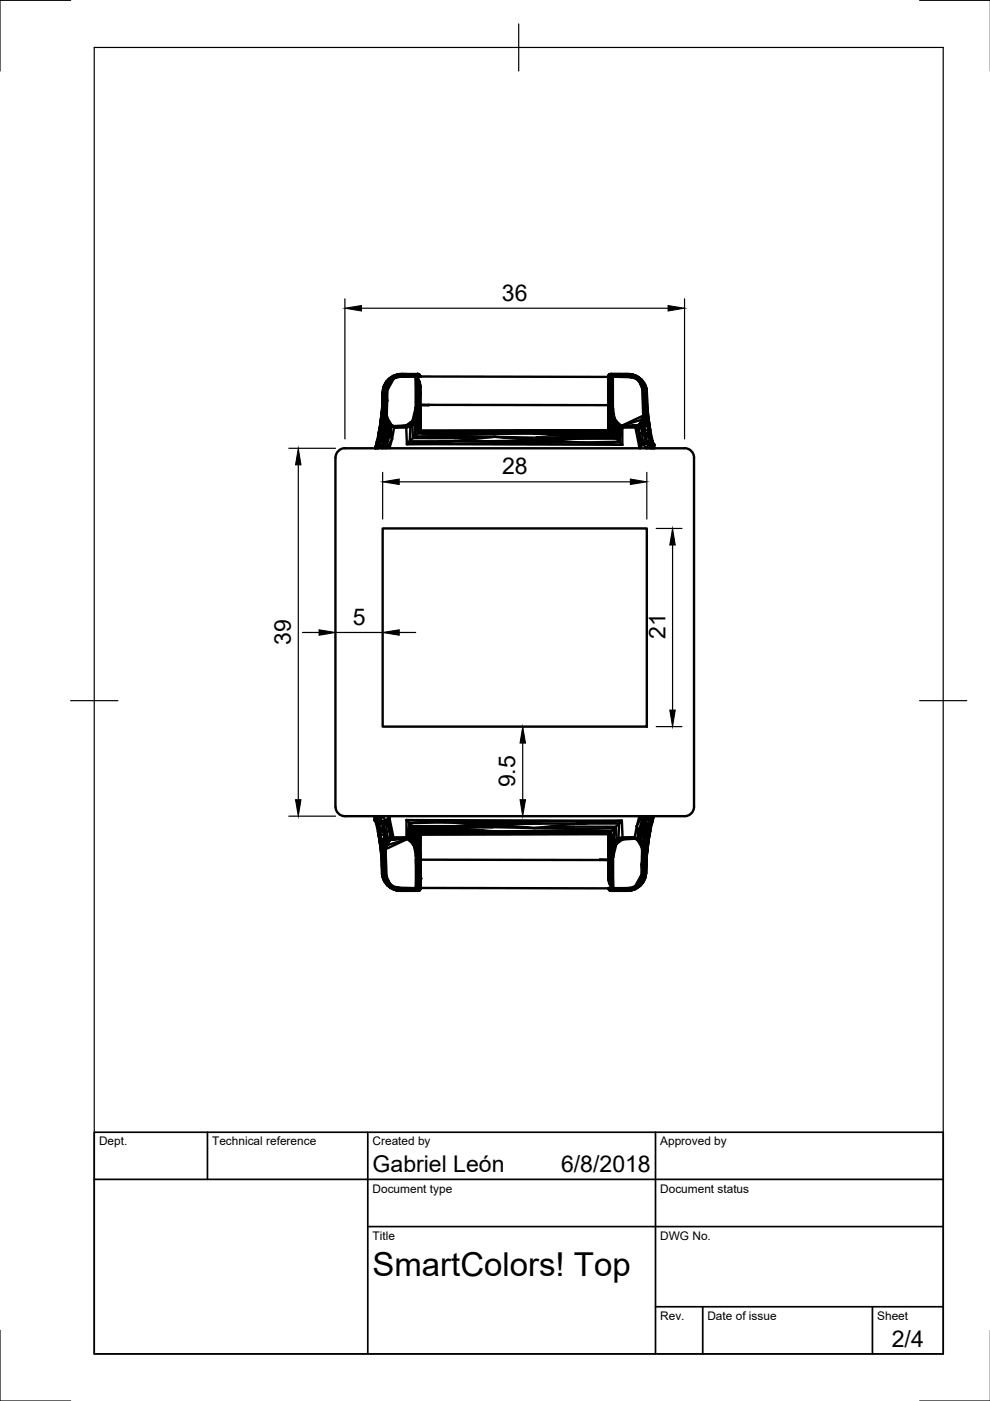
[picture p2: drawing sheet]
<svg xmlns="http://www.w3.org/2000/svg" width="210mm" height="297mm" viewBox="0 0 210 297" stroke-linecap="round" stroke-linejoin="round" font-family="sans-serif">
<defs><g id="words">
<text font-size="7" x="79" y="270.6">SmartColors! Top</text>
<g font-size="4.9">
<text x="106.4" y="63.8">36</text>
<text x="106.4" y="100.6">28</text>
<text x="61.7" y="136.8" transform="rotate(-90 61.7 136.8)">39</text>
<text x="74.8" y="132.6">5</text>
<text x="141.1" y="135.4" transform="rotate(-90 141.1 135.4)">21</text>
<text x="109.3" y="166.9" transform="rotate(-90 109.3 166.9)">9.5</text>
<text x="79" y="248.5">Gabriel León</text>
<text x="119" y="248.5">6/8/2018</text>
<text x="189.1" y="285.7">2/4</text>
</g>
<g font-size="2.5">
<text x="21" y="242.9">Dept.</text>
<text x="45" y="242.9">Technical reference</text>
<text x="79" y="242.9">Created by</text>
<text x="140" y="242.9">Approved by</text>
<text x="79" y="252.8">Document type</text>
<text x="140" y="252.8">Document status</text>
<text x="79" y="262.9">Title</text>
<text x="140" y="262.9">DWG No.</text>
<text x="140" y="279.9">Rev.</text>
<text x="150" y="279.9">Date of issue</text>
<text x="186" y="279.9">Sheet</text>
</g>
</g></defs>
<!-- layer: Visible -->
<g fill="#000">
<circle cx="89.1" cy="79.8" r=".25"/>
<circle cx="89.1" cy="81.9" r=".25"/>
<circle cx="128.9" cy="85.9" r=".25"/>
<circle cx="89.2" cy="186.3" r=".25"/>
<circle cx="129" cy="188.3" r=".25"/>
</g>
<g fill="none" stroke="#000" stroke-width=".51">
<path d="M83 79.9l.8-.3-.9 .5zM83 79.9l-.1 .1M83.4 79.7l-.2 .1M83.7 79.8l.1-.2h.2l-.3 .2h.3l-.5 .4 1.3-.3M83.7 79.8l-.8 .7 .6-.3-1.4 2.5M83.7 79.8l-.8 .3M84 79.6l.5-.2-.5 .4zM84.2 79.4l-.8 .3M84.2 79.4l-.4 .2 .7-.2M84.2 79.4l.5-.1zM84.4 79.8h-.4l.8 .1M84.5 79.4l-.1 .4 .4 .1"/>
<path d="M84.7 79.4l.4-.1zM84.7 79.3h-.1M84.7 79.5l.1-.1v.2zM84.8 79.6l3.4 .1-3.4 .2zM84.8 79.4h-.3l.2 .1 .1 .4-.3-.5M85.1 79.3l3.3 .1-3.3-.1M85.1 79.3l-.6 .1M85.1 79.3h3.5M85.1 79.3h.1M88.1 79.9l.6 3.1-.3 3.3zM88.1 79.9h-3.3M88.1 79.9v6.5"/>
<path d="M88.2 79.9l.4 .3 .1 2.8M88.2 79.9h.9M88.3 79.5l.3 .2zM88.4 79.4h-3.6M88.4 79.4l.5 .1M88.4 79.4h.2zM88.4 79.4l-.2 .3-3.4-.3M88.5 79.5l.3 .1-.2 .1M88.5 79.3h.2zM88.6 79.7h-.4l-.1 .2M88.6 79.7v.2M88.7 79.3h-.2l.3 .1"/>
<path d="M88.8 79.4l.1 .1zM88.8 79.4l.2 .1M88.8 79.4h.1M88.9 79.4h.1M88.9 79.5l.1 .3-.2-.2v.3M88.9 79.5l.1 .1v-.1M89 79.6l.1 .2zM89 79.9h.1M89 79.6h.1M89 79.6l.1 .1M89.1 79.7v.1M89.1 79.7h.1"/>
<path d="M89.1 79.9h39.8M89.1 79.9h.1M128.9 79.9l.1 2.1M128.9 79.9v2M129 79.7h.1M129.1 79.6l-.2 .3zM129.1 79.6l-.1 .1M129.1 79.6l-.2 .3M129.1 79.5h.1M129.2 79.4l-.1 .2 .1-.2M129.2 79.4l.4-.1zM129.2 79.4h.1"/>
<path d="M129.2 79.4l-.2 .3M129.2 79.4l-.1 .1M129.2 79.7h.3l-.2 6.5zM129.3 79.4l-.2 .4 .1-.4M129.3 79.4l.2 .2-.3 .1zM129.5 79.6v.1l.1 .1-.3 6.4 .5-6.4M129.5 79.6l.3-.1-.2 .3zM129.6 79.3l-.4 .1M129.6 79.3h3.6h-1.8M129.6 79.3h1.8zM129.6 79.3h-.2M129.6 79.8l.2-.1v.1z"/>
<path d="M129.8 79.5v.1l3.4-.2 .3 .2M129.8 79.8l-.1 3.2h.1l.1-3.1-.5 6.6M129.8 79.8l.1 .1M129.8 79.6l.1 .1zM129.9 79.7l3.3-.3-.9 .3h-2.4v.2M129.9 79.7l-.1 .1M129.9 79.9v6.1l-.1-3-.4 3.5M131.4 79.3l1.8 .1-3.4 .1M131.4 79.3l-1.6 .2-.2-.2M133.2 79.3h.4zM133.5 79.6l.7-.1 .3 .3M133.5 79.6l-1.2 .1 1.5 .3-3.9-.1"/>
<path d="M133.5 79.6l1 .2-.7 .2zM133.6 79.3l.4 .1M133.6 79.3h.1M133.8 79.5h.4zM134 79.4h-.8l.6 .1-.3 .1M134 79.4l.7 .2zM134.2 79.5l.5 .1zM134.5 79.8l.3 .2h-1l1 .3v-.3M134.5 79.6l.4 .1-.1 .3zM134.5 79.6v.2M134.7 79.6l1 .6zM134.9 79.7l.2 .2-.3 .1"/>
<path d="M135.1 80h-.3l.6 .1-.3-.2 .3 .2M135.1 79.9l.3 .2M71.1 97v74a2 2 0 0 0 2 2h72a2 2 0 0 0 2.1-2v-74M71.1 97a2 2 0 0 1 2-2h72a1.97 1.97 0 0 1 2.1 2M79.6 95l.1-.3-.1 .3M79.7 95v-.3v.3M79.7 94.7l.5-.8-.3 1.1M80 93.4l-.4 1.6 .2-.8-.1 .5M80 95l.2-1.1v1.1M80.3 91.9l-.5 2.3 .4-1.3-.5 1.8M80.3 94.9v.1M80.6 91.3l-.4 1.6 .1-1z"/>
<path d="M80.6 90.2l.3 .8-.3 .3zM80.7 89.7l-.5 2.6M80.7 89.6l-.4 2.3 .3-1.7M80.7 89.6l-.1 .6M80.9 91l-.7 2.9 .8-1.7M80.9 91l-.7 1.9M80.9 87.7l-.2 1.9M81 86.4l-.3 3.2zM81 92.2l.2 2.1-.9 .6zM81 89.7v2.5l-.1-1.2M81 87.6l-.4 2.6M81 89.7l-.1 1.3"/>
<path d="M81 87.6l.2 .5M81.1 84.9h.1l-.2 1.5zM81.1 95l.4-.4v.4M81.2 94.3l.5-3.1-.2 3.4M81.2 83.1l-.1 1.8zM81.2 86.3l-.2 1.3M81.2 86.3l-.2 1.3 .3-.2v-.4M81.2 83.1l-.2 3.4 .1-1.6M81.2 94.3l-.3 .7M81.2 88.1l.2 .7-.4 .9zM81.2 88.1l-.6 2.1M81.2 82.4v.7"/>
<path d="M81.2 82.4v.1M81.3 82.9l-.1 2zM81.3 82.9l-.1-.4v.6M81.3 82.9l.1 1.2M81.3 86.2l-.1-1.3v1.4M81.3 86.2l.3-1.1-.3 1.5M81.3 86.6l-.3 1 .3-.6M81.3 86.2v.4l-.1-.3M81.3 87h.3l-.2 .9 .5-.3-.2 .3v1h-.1v.2l-.6 .6 .6-.4M81.4 87.9h.3l-.1 1-.2-1-.2 .2M81.4 87.9l.2 1-.6 .8M81.4 87.9l-.1-.5-.1 .7"/>
<path d="M81.4 82l-.2 .4M81.4 84.1l-.8 6.1M81.4 84.1l.2 1v1.4M81.5 82.2l-.3 .3M81.5 81.8l-.3 .6M81.5 81.8l-.3 .7M81.5 81.8l-.1 .2M81.6 86.5v.5l.3-.7 .1 1.7M81.6 86.5l-.3 .5v-.4M81.6 89.1l.5 .9-.6 4.6M81.6 87l.4 1zM81.6 87l-.3 .4"/>
<path d="M81.6 89.3l.1 1.9-.7 1zM81.6 89.3l.1-.4 .4 .5M81.7 87.9l.3 .1M81.7 81.6l-.3 .4 .1 .2M81.7 81.6l.2-.5-.5 .9M81.7 81.6l-.1-.1-.1 .3M81.7 81.6l.2 .7-.3 .2zM81.7 81.6l-.2 .6M81.7 81.6l.2 .3v.4M81.7 81.2l-.3 .8zM81.8 84.1l.3 .9-.5 .1 .3 1.2 .2-1.3-.1 3M81.8 84.1l-.2 1-.4-.2"/>
<path d="M81.9 82.3l-.5 1.8 .2-1.6-.1-.3-.2 .7M81.9 82.3l.2 2.7v-2.3M81.9 82.3l-.1 1.8M82 88l-.3 .9 .5-.1 .8 1.3-.9-.7 .3 .8 .4 .2M82 88l.2 .8-.1 .6M82 80.8l-.3 .4 .2-.1M82.1 81.2l.2-.1 .2 .3-.4 1.3-.2-.4M82.1 81.2l.4 .2-.6 .5zM82.1 81.2l-.4 .4M82.1 89.4v.6l.3 .2-.9 4.4 1.3-2.8-1 3.2M82.3 80.5l-.3 .3M82.3 80.6v-.1l-.3 .3"/>
<path d="M82.3 80.5l.3-.3zM82.3 80.6l-.2 .6 .3-.4-.1 .3M82.3 80.6l-.4 .5 .1-.3M82.3 80.6l.3-.1-.2 .3zM82.3 80.6l-.6 1M82.6 80.5l.2-.2 .1 .2zM82.8 80.1l-.2 .1M82.8 80.3l.1-.2v.4l-.5 .3 .1 .6 .4-.9-.8 2.2M82.8 80.3l-.5 .3M82.8 90.4l.2-.3 .6 .2-.8 .1 .8 .2M82.8 90.4l.3 2.7-.3-1.3zM82.8 90.4l-1.3 4.2"/>
<path d="M82.9 80.1v-.1l-.3 .2M82.9 80.1l-.3 .1 .2 .1M83.1 93.1l-1.1 1.9M83.1 93.1l-.5 1.9M83.6 90.6h2.5l.2 3.6M83.6 90.6l-.5 2.5M86.1 90.2l1.4-1-.5 1.3M86.1 90.2l-2.5 .1v.3M86.1 90.2l-2.5 .4 2.5-.1M86.1 90.2l.2 .1-.2 .3 .4-.4zM86.3 94.2l45.7 .1M86.5 90.2l.1 .2-.5 .2z"/>
<path d="M86.8 90.2l.1-.3 .1 .6M86.8 90.2v.1l-.2 .1zM86.8 90.3l-.7 .3 .9-.1M86.8 90.3l.2 .2M86.8 90.2h-.3M86.9 93.6h8.9l-9.5 .6M86.9 93.6l-.6 .6M87 90.5l-.1 3.1M87.5 89.2l-.1 1-.4 .3M87.5 89.2l-.6 .7-.8 .3h.7M87.5 89.2l.3 .1M87.5 89.7v-.5v.7"/>
<path d="M87.5 89.7l-.1 .5zM87.8 89.3l-.3 .4h.5l-.1 2.8 .7-.7-.6-2.1-.6 .5 .1 2.7h9l8.4-.3M88.1 89.2l.2 .2-.3 .3zM88.1 88.7v.5l-.3 .1M88.1 88.7l.5 .1M88.1 86.4l.3-.1 .2 1.1-.2-.1M88.1 86.4l.3 .4v.5M88.1 86.4l-.3 2.9 .3-.6M88.1 86.4l.3 .9-.3 1.4zM88.1 86.4l-.6 2.8M88.3 89.4l-.2-.7 .3 .4 .2-.3v3M88.3 88.4l.2-.2 .1 .6z"/>
<path d="M88.4 87.3l-.3 1.4M88.4 89.1l.2 2.7-.3-2.4zM88.4 87.3l.3 .5M88.4 87.3l.1 .9M88.5 88.2l.3 .2-.2 .4M88.6 80.2l.2 .5M88.6 91.8l24.6 .1-16.3 .2-.8 .3M88.6 87.4l.1 .4M88.7 83l.2 3.2-.2 .4zM88.7 87.8l.3 .1-.2 .2zM88.7 87.8l-.2 .4M88.8 88.4l-.2 3.4"/>
<path d="M88.8 88.1l-.3 .1M88.9 86.2l.2-3v3.3M88.9 87.3l.2-.4-.1 1M88.9 86.2l.1 .1-.6 .5M88.9 87.3l.1 .6-.2-.3-.1 .2M88.9 87.3l-.2-.7-.1 .8M88.9 87.3l-.1 .3-.2-.2M89 87.9v3.5l-.4 .4M89 87.9l-.2 .5v-.3M89 82.7l-.1 3.5M89 87l-.1 .3M89 81.1l-.2-.4 .2 2"/>
<path d="M89 91.4l23.5 .1-16-.1M89 91.4l40-.1 .1 .2zM89 91.4h7.5l-7.9 .4M89.1 81.5l-.1-.4v1.6M89.1 83.2v-1.4v4.7M89.1 81.8v-.3v1.7M89.1 83.2l-.1 3.8M89.1 86.5l-.1-.2 .1 .6M89.1 91.3h39.8l-39.9 .1zM89.1 86.5v4.8zM89.1 85.8h1.8M89.1 86.9l-.1 4.5"/>
<path d="M89.1 86.9l-.1 .1M89.1 85.9h1.8M89.2 85.8l1.7 .1M90.9 85.8l38 .1M90.9 85.8v.1M96.1 92.4l-8.2 .1-1 1.1M96.1 92.4l8.8 .2M96.9 92.1l-8.3-.3 7.5 .6M104.9 92.6l-9.1 1 7.6-.1 2.6 .4M106 93.9l17.8-.1 8.2 .5M106 93.9l-19.7 .3M113.6 92.8l-8.7-.2 9 .8"/>
<path d="M113.9 93.4l-10.5 .1M113.9 93.4l-7.9 .5M122 93l-8.1 .4 9.9 .4 7.5-.2 .7 .7M122 93h8.7M122.3 92.7l-8.7 .1 8.4 .2M122.3 92.7l7.9-.2-8.2 .5M128.9 81.9h.1M128.9 86.5v4.8M129 82l-.1 4.5M129 82v4.4M129 86.4v.9zM129.1 91.5l-15.9 .4 16.2-.2"/>
<path d="M129.1 87.8v3.7l.2-3.2M129.1 87.8l-.1-.5-.1 4M129.1 91.5h-16.6l-23.9 .3M129.1 87.8l-.1 3.5M129.1 91.5l.3 .2M129.2 87l-.1 .8M129.2 87l.1 .5M129.2 82.7v-3h-.2v6.7M129.2 82.7l-.1-2.9-.1 6.6M129.2 82.7l.1 3.5M129.3 88.3l.1 3.4 .3 .4M129.3 87.5v.8l-.2-.5"/>
<path d="M129.3 86.2l-.3 .4 .2 .4M129.3 86.2l-.1 .8 .1-.4M129.3 86.2l.1 .3-.1 .1zM129.3 88.3l.5 .4zM129.3 86.2l-.3 .2M129.3 88.3l.4 3.8M129.3 88.3l.6 1.2M129.4 91.7l-8.1 .5-8.1-.3 9.1 .8M129.4 87h-.2M129.4 87l-.1 .5M129.4 87l.1 .3M129.4 86.5v.5l.6-.3"/>
<path d="M129.4 86.5l-.2 .5M129.5 87.3l-.2 .2h.5M129.5 87.3l.3 .2M129.7 92.1l-8.4 .1 8.9 .3M129.8 87.5l-.2 .9-.3-.9M129.8 87.5l.7 2.1-.7-.9zM129.8 88.7l.1 .8M129.9 89.5l-.2 2.6 .5 .4M129.9 89.5l.3 3 .3-2.4M129.9 86l.1 .7-.6-.2M130 86.7l.3 1.9-.5-1.1zM130.5 90.1l.2 2.9 .2-2.6"/>
<path d="M130.5 89.6l-.2-1 .4 .7 1 1M130.5 89.6l-.6-.1 .6 .6M130.5 89.6v.5M130.7 89.3l.2 .4-.4-.1zM130.7 90l-.2 .1 .4 .3M130.9 89.7v.7l-.2-.4zM130.9 89.7l.8 .6M130.9 89.7l-.4 .4M130.9 90.4l.4 3.2-1.1-1.1M131.5 90.6h.5l-.7 3zM131.7 90.3l3.6-.2-3.3 .5zM131.7 90.3l-.2 .3-.6-.2"/>
<path d="M132 90.6v3.7M132 90.6h2.7M134.7 90.6l.8 4.1M134.8 80.3l.5-.1 .2 .6zM134.8 80l.5 .2 .1-.1M135.3 90.1l-.6 .5 .7-.1 .1 1.5-.8-1.4M135.3 90.1l.2-.1-.1 .5zM135.3 80.2l.4 .3M135.4 80.1l.5 .4h-.2zM135.5 80.8l.7 .5-.5 .1zM135.5 92l.2 1.5-.2 1.2zM135.5 90l.3 .3-.4 .2"/>
<path d="M135.5 90l.1-.2 .2 .5M135.6 80.2l.4 .3zM135.7 95l-.2-.3 .8-.6-.6 .9M135.7 80.5l.5 .5-.7-.2zM135.7 80.5l.4 .3M135.7 93.5l.6 .6-.8-2.1 .6-.3 .2 2.4M135.7 81.4l.5 1M135.8 90.3l.3-.3v1.7M135.8 90.3l.3 1.4M136 80.5l.3 .3-.3-.3 .1 .3M136 80.5l.1 .3M136 89l.4 .5-.1-.3-.3-.2-4.3 1.3"/>
<path d="M136 89l-.4 .8 .8-.3 .3 1.8M136.1 80.8h.2l.2 .4M136.1 80.8l.4 .4M136.1 80.8l.4 .4zM136.1 91.7l.8 1.1-.6 1.3M136.2 82.4l.2 5.7M136.2 82.4l.4 .1M136.2 81.3l.2 .2-.2 .9zM136.2 81v.3l.3-.1M136.4 88.1l.2 .5-.3 .6 .1-1.1-.4 .9M136.4 89.5l-.3 .5 .6 1.3M136.4 89.5l.4-.6-.1 2.4"/>
<path d="M136.4 88.1l-4.7 2.2M136.4 81.5l.4 .3v-.2M136.4 81.5l.4 .6M136.4 81.5l.1 .5-.3 .4M136.5 81.2l.1 .2M136.5 81.2l.1 .2-.2 .1zM136.5 81.2l.4 1M136.5 81.2l.3 .4M136.6 82.5v.2l.3-.1M136.6 88.6l.9 2.5-.8 .2M136.6 85.6v-2.9l-.2 5.4M136.6 81.4l.2 .4"/>
<path d="M136.6 85.6l-.2 2.5M136.6 88.6l-.2 .9M136.7 91.3l.2 1.5M136.7 91.3l-.6 .4M136.8 81.6l.2 .6-.2-.4M136.8 81.8l.1 .4M136.8 81.8v.3M136.8 82.1l.3 1-.2-.5M136.8 82.1l.1 .5-.3-.1M136.8 82.1l-.3-.1 .1 .5M136.8 82.1l.1 .1M136.9 82.6l.1 2.2-.4-2.1v2.9"/>
<path d="M136.9 87.7v.9l-.1 .3zM136.9 87.7l.2 .4v.3zM136.9 92.8l.3 .7-.9 .6M136.9 86.4l-.3-.8 .3 1.5v.6l.2-.5M136.9 86.4v.7l.2 .1M136.9 86.4l.2 .8M136.9 82.2l.2 .7M136.9 95l-.6-.9 1.2 .1-.4 .8M136.9 88.6l.6 2.5M136.9 88.6l.2-.2 .4 2.7M137.1 83.1l-.1 1.7zM137.1 87.2l.1 .1v.3z"/>
<path d="M137.1 83.1l.1 1.8M137.1 82.6v.5zM137.1 84.7l.2 2.3-.4-.6M137.1 84.7l-.2 1.7 .1-1.6-.3-.3 .2 1.9M137.1 82.9l.1 2-.1-.2M137.1 82.9l.1 1.8M137.1 88.1l.4 3M137.2 84.9l.1 2M137.2 84.9l.1 1.5M137.2 87.6l.2 1.7-.3-1.2zM137.2 87.6l-.3 .1-.3 .9M137.3 87l.4 3.2-.3-.9 .4 1.8-.2-.2"/>
<path d="M137.3 87v-.6l.3 3.2M137.3 87l.4 3.2M137.3 92.6l.4-.2 .1 .6zM137.3 92.6l.6 .9M137.3 92.6l-.4 .2M137.5 91.1l-.2 1.5-.6-1.3M137.5 91.1l.2 1.3 .2-.2 .4 1.4M137.5 94.2l.5 .6-.2 .2M137.6 89.4v.2M137.6 89.6l.2 1.5-.1-.9M137.6 90.9l.3 1.3-.4-1.1M137.6 90.9l-.2-1.6 .1 1.8"/>
<path d="M137.6 89.6l.4 2.3M137.8 91.1l.6 2.6v-.2M137.8 93l.1 .5M137.9 93.5h-.7l.3 .7M137.9 93.5l.2 .8-.6-.1zM138 93.6l-.1-1.4 .3 1.2-.2 .4M138 93.9l.8 .4-.1 .7M138 94.1l.4 .9M138 94.8l-.7 .2M138 94.1l.3 .9-.3-.9M138.1 94.3l-.1 .7zM138.2 93.4l.6 .9-.3 .7"/>
<path d="M138.7 94.9v.1M81.1 112h56v42.1h-56zM79.4 173.2v-.2v.3M79.5 173l-.1 .9 .7 .4M79.8 173l.3 1.1M79.8 174.7l-.1-.2 .6 2.5M79.8 174.6l.5 1.4 .2-.2 .2 1.3M80.1 173.9l.5 .1-.4 .7zM80.1 174.1l-.4-1.1-.3 .9 .5 .9M80.1 176.3l.4 2.2M80.1 174.4l-.2 .4 .4 1.2-.1-1.4M80.2 174.7l.6 .9"/>
<path d="M80.2 174.7l.1 .5M80.3 175.2l.5 .4-.3 .2zM80.4 173l-.3 .4v.5v-.9v.4l.5 .6M80.5 178l-.2-1 .6 4.8v-.6M80.5 178l.4 3.2M80.5 177.3l-.2-.3 .4 1.9-.2-.9 .4 3.2M80.5 178.6l.1 .2M80.6 174l.3 .7h-.7M80.7 177.1l-.4-1.1 .2 1.3M80.7 177.1v1.8l-.2-1.6M80.7 177.1l.5 2.5M80.7 177.1l.4 2.7 .1-.2"/>
<path d="M80.7 177.1l.3 3M80.7 178.9l.3 1.2-.1 .5zM81.1 179.8l.2 .6-.3-.3zM81.1 173l-1 .4M81.2 173l.6 1.1-1.2-.1zM81.3 175.3l-.5 .3M81.3 175.3l.2 1.6M81.3 179.3v1.1l-.1-.8zM81.5 176.9l-.7-1.3-.1 1.5M81.5 176.9l-.8 .2 .8 2.5M81.5 176.9l.5 1.3-.2 .4M81.5 176.9l.3 1.7 .7-.2-.4 .8"/>
<path d="M81.5 176.9l-.2 2.4 .5-.7M81.5 179.6l-.2 .8-.4 .2M81.8 178.6l-.3 1M81.8 174.1l-.5 1.2 .7 1.2M81.8 174.1l.2 2.4 .6-.3-.8-2.1 .6 .6M81.8 174.1l-.9 .6 .4 .6M82 176.5v1.7l.3-.3M82 176.5l-.5 .4M82 176.5l.3 1.4M82.1 179.2l-.4 .9 .2-1.1-.4 .6 .2 .5M82.3 177.9l.2 .5 .1-.2M82.4 173l-.6 1.1 .8-.6-.1-.5"/>
<path d="M82.6 173.5v2.7l-.2-1.5zM82.6 173.5l.8 4M82.7 177.7l-.4 .2 .3 .3M82.7 177.7l.2 .3-.3 .2zM82.9 178l3.3-.5 .2 .4zM83.4 177.5l-.8-1.3 .1 1.5 .7-.2-.5 .5M83.4 177.5h2.8M86.2 173.9l.6 .6 7.5-.1 10 .4-8.1 .4M86.2 173.9l8.1 .5 17.8-.2M86.2 173.9v3.6M86.2 173.9l45.6 .1M86.4 177.9l-4.3 1.3-.2-.2-.1-.4 .3 .6"/>
<path d="M86.4 177.9l1.1 1 .4 .7-.3-1M86.4 177.9l.9 .6M86.4 177.9l-4.7 2.2M86.8 174.5l-.2 3.1-.4-.1zM87.2 177.8l.3-2.6 .1 2.8M87.2 177.8l.4 .2-.2 .2M87.2 177.8l.2 .4-.1 .3zM87.2 177.8l-.6-.2-.2 .3M87.3 178.5l.3 .1-.1 .3zM87.5 175.2l-.7-.7 .4 3.3M87.5 175.2h8.7M87.5 175.2l.5 .4"/>
<path d="M87.6 178l.4-2.4 .2 3.1M87.6 178l.6 .7-.6-.1M87.6 178.6l.7 .9 .1 1.2zM87.6 178v.6M87.6 178l-.3 .5M87.9 179.6l.5 1.1-.2 .8zM88 175.6l8.8 .4-8.4 .1M88 175.6l.4 .5-.2 2.6M88.2 178.7l.6 1.1M88.2 178.7l.1 .8M88.3 179.5l.5 .3zM88.4 176.1l.4 .4v3.3"/>
<path d="M88.4 176.1l.4 3.7M88.8 176.5l16.2-.2-16 .4M88.8 176.5l.2 .2M88.8 179.8l.2-3.1v3.6M89 176.7l40.1 .1h-39.9zM89.2 176.8l-.2 3.5M89.2 176.9l39.9-.1zM89.2 176.9l-.1 4-.1-.6M89.2 176.9v4.8M95.9 175.5l9.1 .8-8.2-.3-8 .5M96.2 175.2l8.3 .2-8.6 .1M96.2 175.2l-8.2 .4 7.9-.1"/>
<path d="M104.3 174.8l9 .8-8.8-.2M112.1 174.2l2.6 .4h7.6l-9 1M112.1 174.2l-7.8 .6M113.3 175.6l8.3-.3h9l.1 2.6-.6 .6-.6-2.1 .7-.8-.1 2.9h.5l-.3 .3M113.3 175.6l8.7 .2M114.7 174.6l-10.4 .2M121.7 176.7h-16.1l23.5 .1M122 175.8l7.5 .6-8.2-.3M122 175.8l-.7 .3-16.3 .2 24.5 .1M129 176.9v4.8zM129.1 176.8l-.1 4.5M129.5 176.4l-.4 .4 .1 3.5"/>
<path d="M129.5 176.4l-7.8 .3 7.4 .1M129.5 179.4l-.1 .3 .3 .2M129.5 176.4v3l.2-.3 .3 .3-.1-.6M129.5 179.4l.4 .3-.2 .2zM129.5 176.4l.4 2.4-.2 .3zM129.5 176.4l-23.9 .3h-16.6M129.5 176.4l-.1 3.3M129.5 179.4h.5M129.7 179.9v1M129.7 179.9l-.3 .4M129.7 179.9l-.3 .2M130 179.4l-.3 1.5"/>
<path d="M130 179.4l.3-.6-.3 3M130 179.4v2.4l-.3-.9zM130.1 178.5l-.1 .5-.1-.2zM130.3 178.8l.4 .2M130.3 178.8l-.3 .2v.4M130.7 178.2v.8l-.1-.5M130.7 179l-.7 2.8M130.7 177.9l-.1 .6zM131.1 177.7l-.4 .2v1.1M131.1 177.7l-.4 1.3 1.3-1M131.1 177.7l.1 .5 .1-.2M131.1 177.7l.9-.2-.7 .3"/>
<path d="M131.1 177.7l.2 .1M131.3 174.6l-1.1 1-8.2 .2M131.3 174.6l-.2 3.1M131.3 178h.7l-.8 .2-.5 .8M131.3 177.8l.3-.1-.3 .3zM131.6 177.7l.4-.2-.3 .5zM131.7 178h-.4M131.8 174l-9.5 .6h9M131.8 174l.2 3.5h2.6M131.8 174l-.5 .6M131.8 174l-19.7 .2M132 177.7l2.6-.2-2.6 .5"/>
<path d="M132 177.5l-.3 .5h.3l-.2-.1zM134.6 177.5l.7 .2-.7 .1 .5 .3 .2-.4M134.6 177.5v.3l-2.6 .2M135 175.1l.4 1.2-.1 1.4zM135 175.1l-.4 2.4M135.3 177.7l.4 .3 .3 .8-.9-.7 .8 1.3 .5-.2-.3 .9M135.6 173l-.6 2.1M136 178.8l.4 .4 .1-.4M136 178.8l-.1 .6 .2 .7M136.1 173l-1.1 2.1M136.4 173l-1 3.3 1.2-2.7-.9 4.4 .3 .2v.6M136.5 178.8l.6-.3-.6 .6 .1 .2-.2-.1 .1 1.1-.2 .3 .5-.4-.3 1h.3"/>
<path d="M136.6 173.6l-.2 3.4 .6-3.1M136.6 173.6l-.6 4.6 .5 .9M136.6 173.6l-1.3 4.1M136.6 173v.6l.5-.6M137 173.9l.8-.7-.7 2.7zM137.1 175.9l.8-1.6-.7 2.8M137.1 175.9l-.6 2.9-.1-1.8zM137.1 178.5l-.5 .8 .2 .9M137.1 178.5l-.2 1.6-.2-.7zM137.2 177.1l-.1-1.2v2.6M137.2 177.1l.4-.2-.1 1.1zM137.2 177.1l-.1 1.4"/>
<path d="M137.3 173l-.3 .9M137.4 178.6l-.3 3.2zM137.5 178.6l-.3 1.9M137.5 178l-.7 6.1M137.5 178l-.4 2.6M137.5 178l-.6 2.1M137.8 176.3l-.4 2.3zM137.9 173l-.1 .2M137.9 175.3l-.1 1-.2 .6zM137.9 175.3l-.7 1.8M137.9 175.9l-.4 2.5M138 173l-.2 .2 .1 1.1 .2-1.3"/>
<path d="M138.3 173l-.4 1.3 .5-.9M138.4 173.4l-.5 1.9 .5-1.3-.6 2.3M138.4 173.4v.6l.2-1-.4 1.8M138.4 173v.4l.1-.4M138.5 173l-.1 .4 .2-.4M80.8 181.3l.3 3.8M80.9 181.8l.1 1.5M80.9 180.6l.2 .4-.2-.1zM81 183.5v1.8M81 185.3l.2 .7M81 183.5v-.2v2M81.1 181l.2-.6-.1 .7 .3 1.5-.3-.8"/>
<path d="M81.1 181l.1 .1v.7M81.1 181l.1 .8M81.1 185.1v.5zM81.1 183.4v1.7zM81.2 186l.4 1M81.2 186l.2 .4M81.2 186h.1M81.2 181.8l-.3-.6 .1 2.3M81.2 181.8l.3 1.9-.4-.3 .1-1.6-.2 1.7M81.3 185.6l-.2-.5 .2 .9M81.3 185.6l.2-.2 .1 .3M81.3 186l.1 .4"/>
<path d="M81.3 186l.4 .7M81.4 186.4l-.2-.4 .2 .6M81.4 186.6v-.2l.3 .3M81.4 186.6l.2 .4M81.4 186.4l.1 .4M81.5 182.6v2.8l-.4-2 .2 2.2M81.5 186.8l.2 .2M81.5 186.8l.2-.1v.3zM81.6 185.7l-.3-.1v.4M81.6 185.7l.1 .5-.4-.2M81.6 185.7l.4 .1M81.6 187l.4 .4"/>
<path d="M81.7 187l.2-.1v.3M81.7 187l.3 .4M81.7 187l.3 .4zM81.7 180.1l-.2 5.3v-2.8M81.7 180.1l.3 5.7M81.7 180.1l-.2 2.5M81.9 187.2l.8 .2-.3 .3zM81.9 186.9l.5-.1 .3 .6zM82 185.8l-.1 1.1-.2-.2zM82 185.8l-.3 .4v.5M82 185.8l.4 1M82 187.4l.1 .3-.2-.3 .2 .3"/>
<path d="M82 187.4l.1 .3M82 187.4l.4 .3M82.1 187.7l.4 .3zM82.2 187.6l.2 .1 .4 .4zM82.4 187.7l.4 .2M82.5 188l1 .6zM82.7 187.4l.7 .5h-.6zM82.8 188.1l.2 .2M82.8 188.1v-.2l.5 .2M82.8 188.1l.2 .2-.2-.2h.5l-.2 .1M83.3 188.1l.1-.2 .9 .3-1-.1 .4 .3M83.3 188.1l-.3 .2 .3 .2"/>
<path d="M83.3 188.1l.4 .5-.4-.1zM83.5 188.6l.6 .2zM83.5 188.6l.4 .1zM83.7 188.4l.2 .3 .7-.1M83.7 188.4l.6-.2 .3 .4zM83.7 188.4v.2M83.9 188.7h.5zM84.1 188.8h.9l-.5 .1M84.5 188.8v.1M84.6 188.6l-.2 .1 .6 .1h-.9M84.6 188.6l.4 .2 3.3-.2 .1 .1M86.7 188.9h-1.7h3.6"/>
<path d="M86.7 188.9h1.9zM88.2 181.5l.6-.3-.1 .5M88.2 188.3v.2h-2.4l-.8 .3 3.2-.3M88.2 188.3l-3.9-.1 1.5 .3-1.2 .1M88.2 188.3l.1 .1M88.2 188.5l.1 .1zM88.3 188.4l.5-6.4-.3 6.4h.1v.2M88.3 188.4h.2l-.2 .1zM88.3 188.4l-.1 .1M88.4 188.7l-3.4 .1 1.7 .1M88.4 180.7l.4-.1-.2 .3M88.4 180.7l.2 .2"/>
<path d="M88.5 188.8l.4-.1zM88.5 188.4l.1 .2-.2 .1zM88.5 188.8l-.1-.1-1.7 .2M88.6 188.9l.4-.2zM88.6 188.6l.3-.2-.1 .4zM88.6 180.9l.2 .3M88.7 181.7l-.4 3.5-.1-3.1v6.2M88.7 181.7l-.5 6.6 .1-3.1h.1l-.1 3.2M88.7 181.7l.2-.1-.1 .4zM88.7 181.7l-.5-.2v.6M88.8 188.9h-.2M88.8 180.6l-.3-.8-.1 .9"/>
<path d="M88.8 182l.1 6.4h-.3zM88.8 182l.1 3.5M88.8 180.6l.2 .6M88.8 180.6v.6M88.9 181.6l.1-.4-.2 .8M88.9 188.8l.1-.2zM88.9 188.8l-.3 .1M88.9 188.7l.1-.3-.2 .4M88.9 188.7l.2-.1-.1 .1M88.9 188.8h.1M89 188.7l-.4 .2M89 181.2l.1 .4-.3 .4"/>
<path d="M89 188.7v.1M89 181.2h-.2M89 181.2l-.3 .5M89 180.3l-.2-.5v.8M89 180.3v.9M89 188.6v.1M89.1 188.4l-.2 .3M89.1 180.9l.1 .9zM89.1 188.5v.1M89.2 181.8l-.1 6.6h-.2v-2.9M89.2 181.8l-.2 6.6-.1-2.9M89.2 188.5l-.1 .1"/>
<path d="M89.2 181.8v4.4M89.2 181.8l-.4 .2M89.2 186.2v2.1h39.8M89.2 188.3l-.1 .3zM89.2 181.7v4.5M89.2 182.3h39.8M89.2 186.3v2.2M89.2 182.3h.1M128.9 182.3h-1.7h1.8M129 186.3h.1M129 181.7v4.6M129 188.3h.1"/>
<path d="M129 181.7v3.3l.2-3M129 185v1.3M129 185l.1 1.7-.1-.3M129 188.3l.1 .3zM129 188.3l.1 .2M129 181.3l.1 .6-.1-.2M129 188.3v.2M129 188.5l.1 .1M129 188.5h.1M129.1 188.5v.1M129.1 188.3h.1M129.1 188.6h.1"/>
<path d="M129.2 181.1l-.2 3.9M129.2 181.1l-.2 .2M129.2 185.4l-.1 1.7v-.4M129.2 185.4l.1 2.1-.2-.4M129.2 188.7l-.1-.1 .2 .1M129.2 188.7l.2 .1M129.2 180.3l-.2 1 .2-.4M129.2 188.7l.1 .1M129.2 182v3.4M129.2 180.9v.2M129.3 188.7l.4 .1M129.3 188.7l.1-.1z"/>
<path d="M129.3 188.8h.1M129.3 187.5l.2 .5M129.3 188.3l.1 .3-.3-.2 .2 .3M129.4 180.1v-.4l-.2 .6M129.4 180.1v.2h-.2zM129.4 188.7l.2 .2h-.1M129.4 188.8l.2 .1h-.2M129.4 185.2l.1 2.8 .5 .3h-1M129.4 180.3l-.1 .3-.1-.3v.6M129.4 181.6v3.6l-.2-3.2zM129.4 180.3l.3 .6M129.4 180.3l.1 .4"/>
<path d="M129.5 188.9h.1zM129.5 180.7l-.1 .9-.2-.7M129.5 180.7l-.2-.1-.1 .3M129.5 188.4l.3 .3zM129.5 188.4l-.1 .2 .2 .1M129.5 188.3v.1M129.5 188.9h3.5M129.6 188.7l.1 .1zM129.7 180.9l-.2-.2 .3 1.2 .2-.1M129.7 180.9v.5l.3 .4M129.7 181.4l-.6 .5 .1 .1M129.8 181.9l.2 6.4-.6-3.1z"/>
<path d="M129.9 188.5l3.5-.2-.1 .3zM130 181.8v6.5l-.1 .2-.4-.1M133 188.9l-3.3-.1 3.3 .1M133 188.8h.4zM133 188.8v.1M133.3 188.8l-3.4-.3-.2 .3M133.3 188.8h-3.6M133.3 188.6h.1l-.1 .2zM133.4 188.3l1.2-.4-.5 .5h.4l-.4 .1 .3 .1 .1-.2M133.4 188.3l.7 .1h-.4M133.4 188.3l.3 .1-.1 .3M133.4 188.3h-3.4"/>
<path d="M133.5 188.9h.1M133.5 188.8v.1M133.6 188.7l.8-.1-.5 .2M133.6 188.7l-.2-.4v.3l.2 .1-.3 .1M133.6 188.7l.5-.3v.1zM133.6 188.7l.3 .1-.4 .1zM133.6 188.7l-.6 .2M134.4 188.6l.8-.6-.1 .3zM134.7 188.5l-.8 .3M134.9 188.4l-.2 .1M135.2 187.7h.4l-.3 .1zM135.2 188l-.7 .4"/>
<path d="M135.3 188.2l-.2 .1M135.3 187.8l.3 .1-.4 .1M135.5 188l-.1 .1M135.6 187.9l-.3 .3-.1-.2M135.6 186.8l.6-.6-.1 .8zM135.7 187.7l-.1 .2zM135.7 187.4l.1 .1-.2 .2zM135.8 187.5l-.5 .3M135.8 187.1l-.1 .3 .4-.4-.3 .5M136 185.5l.1-2.3 .2 2.7M136 185.5l-.8 2.2 .4-.9 .1 .6-.5 .3v.3l.1-.2M136 185.5l-1.4 2.4 .6-.2-.7 .7"/>
<path d="M136.1 187.4l-.3 .3M136.1 187.4l-.3 .3v-.2M136.1 187.4l.1-.3-.4 .4M136.1 180.1v3.1l.2-1.3 .2 1.2-.4 .1 .3 .9M136.1 180.1l.4 1.1zM136.1 180.1l.2 1.8 .2-.7 .1 .5M136.1 180.1l.4 .2M136.2 187.1l.2-.1-.3 .4M136.3 185.9l.2-.2-.1 .8zM136.3 185.9l-.3-.4-.4 1.3 .2 .3 .3-.1M136.3 185.9l-.1 .3 .2 .3M136.4 184.1l-.1 1.8"/>
<path d="M136.4 186.5l-.3 .5M136.4 186.5l-.6 1M136.6 181.7l-.1 1.4 .3 1M136.6 186.4l-.1 .3-.1-.2M136.7 186v.1l-.3 .4M136.7 186l-.3 .5M136.8 184.1l.1 1.2M136.8 186.2l-.6 .9 .2-.6M136.8 181.2v-.5l.3-.1-.1 1.2M136.8 181.2l.3-.6-.2 1M136.8 186.2l-.4 .8zM136.8 186.2l-.2 .2"/>
<path d="M136.8 180.7l-.3 .5M136.9 185.3l-.2 .7-.2-.3 .3-1.6-.5 1.8M136.9 181.6l-.4 1.5 .4-1.1M136.9 181.6l-.1-.4-.2 .5M136.9 183.2l-.4-.1-.1 1M136.9 183.2v2.1zM136.9 185.8l-.1 .4M136.9 185.8l-.3 .6M136.9 185.6l-.2 .4M136.9 185.6l-.3 .8M136.9 185.6v.2M136.9 180.1l-.1 .1-.2-.9-.1 1 .3-.1"/>
<path d="M136.9 180.1l-.1 .6v-.5M136.9 180.1l.2 .5M137 181.8l-.1 1.4v-1.2M137 185.1l-.1 .7M137 185.1l-.1 .5v-.3M137 181.8l-.1-.2v.4M137 183.3v1.8zM137.1 180.6l-.1 1.2M137.1 181.8l-.1 1.5-.1-.1zM137.1 181.7l-.1 3.4M137.1 181.7l-.1 1.6"/>
</g>
<!-- layer: Border -->
<path d="M15 .1h-15v15M20 10.1h180v276.9h-180zM110 5.1v10M195 .1h15M15 148.6h10M195 148.6h10M0 282.1v14.9h15M195 297h15" fill="none" stroke="#000" stroke-width=".25"/>
<!-- layer: TitleBlock -->
<path d="M20 240.1h180v46.9h-180zM20 250h180M44 240.1v9.9M78 240.1v46.9M139 240.1v46.9M78 260.1h122M139 277.1h61M149 277.1v9.9M185 277.1v9.9" fill="none" stroke="#000" stroke-width=".36"/>
<!-- layer: Dimensions -->
<g fill="none" stroke="#000" stroke-width=".25">
<path d="M73.1 63.4v29.7M76.6 65.3h65M145.1 63.4v29.7M61.2 95h9.9M63.2 98.6v71M81.1 100.1v10M84.6 102.2h49M137.1 100.1v10M139.1 112h5.5M142.6 115.6v34.9M64.1 134.1h3.5M71.1 134.1h10"/>
<path d="M84.6 134.1h3.5M110.8 157.6v12M139.1 154.1h5.5M61.2 173h9.9"/>
</g>
<path d="M73.1 65.3l3.5-.5v1.1zM141.6 64.8l3.5 .5-3.5 .6zM63.2 95l.6 3.6h-1.1zM81.1 102.2l3.5-.6v1.1zM133.6 101.6l3.5 .6-3.5 .5zM142.6 112l.6 3.6h-1.2zM67.6 133.5l3.5 .6-3.5 .6zM81.1 134.1l3.5-.6v1.2zM110.8 154.1l.6 3.5h-1.1zM142 150.5h1.2l-.6 3.6zM62.7 169.6h1.1l-.6 3.4zM110.3 169.6h1.1l-.6 3.4z" fill="#000" stroke="#000" stroke-width=".21"/>
<use href="#words"/>
</svg>
